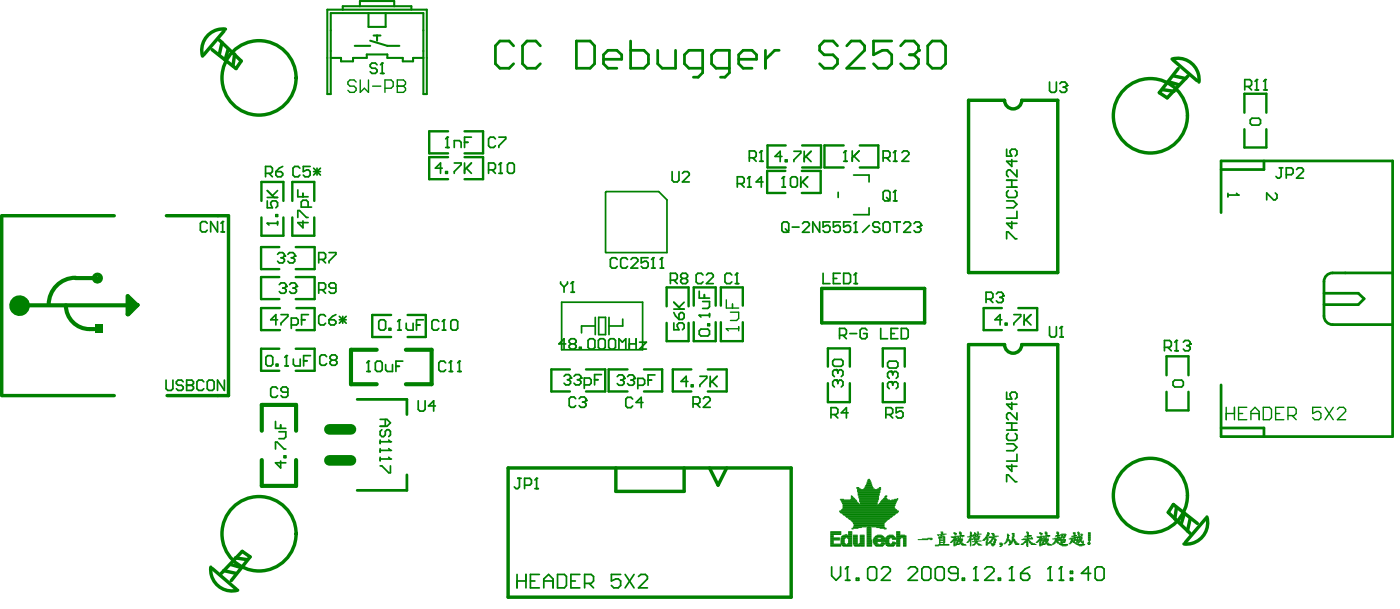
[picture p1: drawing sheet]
<svg xmlns="http://www.w3.org/2000/svg" width="103mm" height="45mm" viewBox="0 0 103 45" stroke-linecap="round" stroke-linejoin="round" font-family="sans-serif">
<path d="M5.6 20.5h1.4M6.6 24.2h.3M9.4 21.8v1.3l.2-.2v-.8M9.4 21.8l.7 .7h-8.4M9.8 22.4h.3l-.7 .7M19.3 31.7v-1.9h2.5v1.9M19.3 33.8v1.9h2.5v-1.9M27.7 25.7h-1.9v2.6h1.9M29.9 25.7h1.9v2.6h-1.9" fill="none" stroke="#008000" stroke-width=".3"/>
<g fill="none" stroke="#008000" stroke-width=".25">
<path d="M.1 15.9v13.2M.2 15.9h8.2M12.2 15.9h4.6v13.2h-4.5M16.1 2.9l1.6 1.6-.3 .5-1.8-1.3M16.3 3.1l-.2 .9M16.5 2.3l-1.5 1.8M16.8 3.6l-.2 .8M17.3 4l-.2 .8M73.9 7.4h-2.6v12.7h6.5v-12.7h-2.6M85.5 6.6l.9 .1M86 6l.7 .2M86.3 4.4l1.8 1.5"/>
<path d="M86.3 5.6l.9 .2M86.7 5l-1.4 1.8 .6 .4 1.5-1.6M.2 29.1h8.2M37.4 34.4h20.8v9.5h-20.8zM45.3 34.4v1.8h5v-1.8M52.2 34.4l.6 1.3 .7-1.3M60.5 21.2h7.5v2.6h-7.5zM73.9 25.4h-2.6v12.6h6.5v-12.6h-2.6M86.6 37.3l-.2 .9M87.1 37.8l-.2 .7M87.6 38.2l-.2 .9M88.1 38.5l-1.8-1.4-.3 .6 1.6 1.5"/>
<path d="M88.7 38.1l-1.5 1.8M15.6 41.8l1.8 1.6M16.3 42.2l1.5-1.6 .6 .4-1.4 1.7M16.5 42l.9 .2M17 41.5l.7 .3M17.3 41l.9 .2"/>
</g>
<g fill="none" stroke="#008000" stroke-width=".18">
<path d="M19.2 14.8v-1.4h1.7v1.4M19.2 16v1.3h1.7v-1.3M20.5 18.2h-1.3v1.6h1.3M21.5 14.8v-1.4h1.6v1.4M21.5 16v1.3h1.6v-1.3M21.8 18.2h1.3v1.6h-1.3M33 9.7h-1.4v1.6h1.4M33 11.6h-1.4v1.6h1.4M34.2 9.7h1.3v1.6h-1.3M34.2 11.6h1.3v1.6h-1.3M57.8 12.6h-1.4v1.6h1.4M57.8 10.7h-1.3v1.6h1.3"/>
<path d="M59 12.6h1.4v1.6h-1.4M59 10.7h1.4v1.6h-1.4M62.1 10.7h-1.4v1.6h1.4M63.3 10.7h1.3v1.6h-1.3M91.6 9.5v1.4h1.6v-1.4M91.6 8.3v-1.4h1.6v1.4M20.5 25.7h-1.3v1.6h1.3M20.5 20.4h-1.3v1.6h1.3M20.6 22.7h-1.4v1.6h1.4M21.8 25.7h1.3v1.6h-1.3M21.8 20.4h1.3v1.6h-1.3M21.8 22.7h1.3v1.6h-1.3"/>
<path d="M28.8 23.2h-1.4v1.6h1.4M30 23.2h1.3v1.6h-1.3M41.9 27.2h-1.3v1.6h1.3M43.1 27.2h1.4v1.6h-1.4M46.2 27.2h-1.4v1.6h1.4M47.4 27.2h1.3v1.6h-1.3M49.1 22.5v-1.4h1.6v1.4M49.1 23.8v1.3h1.6v-1.3M50.9 27.2h-1.4v1.6h1.4M51 22.5v-1.4h1.7v1.4M51 23.7v1.4h1.7v-1.4M52.1 27.2h1.4v1.6h-1.4"/>
<path d="M53 22.5v-1.4h1.7v1.4M53 23.7v1.4h1.7v-1.4M60.9 27v-1.4h1.6v1.4M60.9 28.2v1.4h1.6v-1.4M65 27v-1.4h1.6v1.4M65 28.2v1.4h1.6v-1.4M73.7 22.7h-1.3v1.6h1.3M74.9 22.7h1.4v1.6h-1.4M85.8 27.6v-1.4h1.6v1.4M85.8 28.8v1.4h1.6v-1.4"/>
</g>
<path d="M24.1 .7h7.3v6.2h-.2v-5.9h-6.9v5.9h-.2zM24.3 4.3h.8v.2h.9v-.2h1v-.3h1.5v.3h1.1v.2h.8v-.2h.8M25.2 .7v-.2h5.1v.2M26.1 3.4h1.1M26.5 .5v-.4h2.5v.4M27.1 1v1h1.3v-1M27.2 3l1.3 .4h.9M27.5 2.6h.5M27.7 2.6v.4" fill="none" stroke="#008000" stroke-width=".15"/>
<path d="M89.8 15.6v-3.8h12.7v20.3h-12.7v-3.8M93 11.8v.7h-3.2M26.3 29.4h3.6v1.1M29.9 34.9v1.2h-3.6M89.8 31.5h3.2v.6M97.4 21.6h2.5l.5 .4-.5 .4h-2.5M97.4 20.7v2.5M98 20.1h4.5M98 23.9h4.5" fill="none" stroke="#008000" stroke-width=".2"/>
<path d="M44.6 14.1h3.9l.6 .6v3.9h-4.5zM61.7 14.1v.4M62.8 12.9h1.1v.5M63.9 15.3v.5h-1.1M41.3 22.2h6v3.5h-6zM43.8 24h-1v.5M43.8 23.3v1.3M44.1 23.3h.5v1.3h-.5zM44.8 23.3v1.3M45.8 23.5v.5h-1" fill="none" stroke="#008000" stroke-width=".13"/>
<g fill="none" stroke="#008000" stroke-width=".07">
<path d="M61.1 39.1h.8M61.1 39.2h.8M61.1 39.3h.8M61.1 39.4h.2M61.1 39.5h.2M61.1 39.6h.7M61.1 39.7h.7M61.1 39.8h.2M61.1 39.9h.2M61.1 40h.2M61.8 37.6h4.3M61.8 36.7h.3"/>
<path d="M61.8 37.7h4.3M61.9 39.6h.3M61.9 39.7h.2M61.9 39.8h.2M61.9 39.9h.2M61.9 40h.3M61.9 36.8h1.1M61.9 37.5h4.1M61.9 37.7h4.1M61.9 39.5h.8M61.9 36.9h1.1M61.9 36.9h1.2"/>
<path d="M62 39.4h.7M62 37h1.1M62 37h1.2M62 37.4h3.9M62 37.8h3.9M62 37.1h1.2M62 37.1h1.3M62 37.2h2.5M62 37.2h3.8M62 37.3h3.8M62.1 39.4h.3M62.1 37.9h3.7"/>
<path d="M62.2 38h3.5M62.2 39.3h.1M62.3 38.1h3.3M62.3 39.6h.4M62.4 39.6h.3M62.4 40h.3M62.4 38.1h3.1M62.4 39.1h.3M62.4 39.2h.3M62.4 39.3h.3M62.4 39.4h.3M62.4 39.7h.3"/>
<path d="M62.4 39.8h.3M62.4 39.9h.3M62.4 38.2h3.1M62.5 38.2h2.9M62.6 36.7h.3M62.6 38.3h2.7M62.6 36.6h.2M62.6 36.5h.1M62.7 38.9h.1M62.7 38.9h.4M62.7 38.4h2.5M62.8 39.4h.3"/>
<path d="M62.8 39.5h.3M62.8 39.6h.3M62.8 39.7h.3M62.8 39.8h.3M62.8 39.9h.3M62.8 40h.3M62.8 38.8h.9M62.8 38.8h.6M62.8 38.5h2.3M62.8 38.6h2.3M62.8 38.7h2.3M63 35.9h.2"/>
<path d="M63.1 36h.2M63.1 36h1.7M63.1 36.1h1.7M63.1 36.2h1.7M63.1 36.3h1.6M63.1 36.4h1.6M63.2 36.6h1.5M63.2 36.5h1.5M63.2 40h.4M63.2 36.7h1.5M63.2 36.8h1.4M63.2 36.9h1.4"/>
<path d="M63.3 39.4h.3M63.3 39.5h.3M63.3 39.6h.3M63.3 39.7h.3M63.3 39.8h.3M63.3 39.9h.3M63.3 36.9h1.3M63.3 37h1.3M63.3 37.1h1.3M63.5 36h.8M63.6 35.9h.6M63.6 35.8h.6"/>
<path d="M63.7 35.7h.4M63.7 35.8h.5M63.7 35.6h.4M63.8 38.9h.3M63.8 39.1h.3M63.8 39.2h.3M63.8 39.3h.3M63.8 39.4h.3M63.8 39.5h.3M63.8 39.6h.3M63.8 39.7h.3M63.8 39.8h.3"/>
<path d="M63.8 39.9h.3M63.8 40h.3M63.8 38.8h.3M63.8 39h.3M63.8 35.5h.3M63.8 35.6h.3M63.8 38.8h.2M63.8 35.3h.2M63.8 35.4h.2M63.9 35.3h.1M64.1 38.8h1M64.2 39.7h.9"/>
<path d="M64.2 39.7h1.2M64.2 39.8h1.2M64.2 39.9h.4M64.3 39.6h.3M64.3 40h.3M64.3 39.5h.8M64.4 39.5h.6M64.4 39.4h.6M64.5 38.8h.6M64.6 39.4h.3M64.6 36h.2M64.6 37.2h1.3"/>
<path d="M64.6 37.1h1.3M64.7 37.1h1.2M64.7 35.9h.1M64.7 37h1.2M64.8 38.9h.4M64.8 37h1.1M64.8 39.6h.3M64.8 36.9h1.2M64.9 39.6h.2M64.9 39.9h.2M64.9 40h.2M64.9 36.8h1.1"/>
<path d="M64.9 36.8h.6M65 36.7h.3M65.1 38.9h.1M65.1 36.6h.1M65.1 39.9h.3M65.1 36.5h.2M65.2 39.6h.3M65.2 39.7h.2M65.2 39.9h.2M65.2 40h.3M65.2 36.5h.1M65.2 39.5h.7"/>
<path d="M65.3 39.5h.5M65.3 39.4h.5M65.4 39.4h.3M65.6 39.6h.3M65.6 40h.3M65.6 36.8h.4M65.7 39.6h.2M65.7 39.7h.2M65.7 39.9h.1M65.7 39.9h.2M65.8 36.7h.3M66 39.1h.2"/>
<path d="M66 39.2h.2M66 39.3h.2M66 39.4h.2M66 39.4h.7M66 39.5h.7M66 39.6h.3M66 39.7h.2M66 39.8h.2M66 39.9h.2M66 40h.2M66 36.7h.1M66.3 39.4h.3"/>
<path d="M66.4 39.6h.3M66.5 39.6h.2M66.5 39.7h.2M66.5 39.8h.2M66.5 39.9h.2M66.5 40h.2M67.6 39.7h.7M67.9 39.6h.7M68.3 39.6h.3M68.5 39.7h.1M69 39.3h.5M69 39.4h.1"/>
<path d="M69.1 39.5h.4M69.1 39.6h.1M69.1 39.5h.2M69.1 39.6h.3M69.1 39.9h.1M69.1 39.7h.1M69.1 39.8h.3M69.1 39.8h.1M69.1 39.9h.3M69.1 40h.1M69.2 39.4h.1M69.2 39.1h.2"/>
<path d="M69.2 39.3h.4M69.3 39.2h.1M69.4 39.4h.1M69.4 39.6h.1M69.4 39.9h.1M69.4 39.7h.1M69.4 39.5h.1M69.4 39.8h.1M69.4 40h.1M69.9 39.9h.1M70 39.5h.4M70 39.9h.1"/>
<path d="M70 39.5h.2M70 39.8h.2M70.1 39.8h.3M70.1 39.7h.3M70.2 39.2h.1M70.2 39.6h.1M70.2 39.6h.2M70.2 39.2h.2M70.2 39.9h.1M70.2 40h.1M70.2 39.3h.2M70.2 39.4h.2"/>
<path d="M70.2 39.5h.1M70.2 39.8h.1M70.3 39.3h.1M70.3 39.6h.1M70.3 39.8h.2M70.4 39.9h.1M70.4 40h.1M70.4 39.5h.1M70.4 39.4h.5M70.4 39.8h.2M70.5 39.6h.3M70.5 39.6h.1"/>
<path d="M70.5 39.7h.3M70.5 39.5h.1M70.6 39.2h.1M70.6 39.9h.2M70.6 39.6h.1M70.6 39.1h.1M70.6 39.8h.2M70.6 40h.2M70.6 39.3h.1M70.6 39.5h.1M70.6 39.4h.1M70.6 39.9h.1"/>
<path d="M70.7 39.8h.1M70.7 39.4h.2M70.8 39.5h.1M71.1 39.9h.1M71.2 39.5h.3M71.2 39.9h.1M71.2 39.8h.1M71.3 39.7h.1M71.3 39.8h.1M71.3 39.6h.3M71.3 39.6h.1M71.3 39.4h.3"/>
<path d="M71.4 39.2h.1M71.4 39.3h.1M71.4 39.9h.1M71.4 39.4h.1M71.4 39.1h.1M71.4 39.5h.1M71.4 39.8h.1M71.4 40h.1M71.5 39.7h.1M71.5 39.9h.4M71.6 39.3h.4M71.6 39.5h.3"/>
<path d="M71.6 39.4h.1M71.6 39.6h.1M71.6 39.6h.4M71.6 39.5h.1M71.7 39.2h.1M71.7 39.7h.3M71.7 39.3h.1M71.7 39.8h.1M71.7 39.4h.1M71.7 39.4h.4M71.7 39.9h.2M71.7 40h.2"/>
<path d="M71.8 39.8h.1M71.8 39.8h.4M71.8 39.3h.4M71.9 39.4h.1M71.9 39.1h.1M71.9 39.2h.1M71.9 39.5h.2M71.9 39.6h.1M71.9 39.5h.1M72.3 39.8h.2M72.4 39.7h.1M72.4 39.6h.2"/>
<path d="M72.5 39.6h.2M72.5 39.5h.2M72.6 39.5h.1M72.6 39.9h.1M72.6 39.4h.1M72.6 40h.1M72.6 39.3h.2M72.6 39.6h.1M72.6 39.4h.2M72.6 39.7h.1M72.6 39.8h.1M72.7 39.2h.1"/>
<path d="M72.7 39.3h.1M72.7 40h.2M72.8 39.5h.5M72.8 39.5h.2M72.8 39.9h.1M72.8 39.9h.2M72.9 39.8h.1M72.9 40h.1M73 39.6h.3M73 39.7h.1M73 39.2h.1M73 39.3h.2"/>
<path d="M73 39.6h.2M73 39.5h.2M73.1 39.4h.1M73.1 39.9h.2M73.1 39.4h.4M73.1 40h.1M73.2 39.7h.1M73.2 39.8h.1M73.6 40h.1M73.9 40h.1M74 39.9h.1M74 39.8h.1"/>
<path d="M74.1 39.6h.1M74.1 39.7h.2M74.1 39.8h.2M74.1 39.3h.1M74.1 39.5h.1M74.1 39.4h.2M74.1 39.4h.1M74.2 39.8h.2M74.3 39.9h.1M74.3 39.9h.2M74.3 40h.2M74.4 39.9h.1"/>
<path d="M74.4 39.8h.1M74.5 39.5h.1M74.5 39.6h.1M74.5 39.7h.2M74.5 39.2h.1M74.5 39.3h.1M74.5 39.8h.2M74.5 39.4h.1M74.6 39.8h.1M74.6 39.9h.2M74.7 40h.2M75.2 39.7h.3"/>
<path d="M75.3 39.6h.7M75.3 40h.1M75.3 39.9h.2M75.4 39.5h.3M75.4 39.9h.2M75.4 39.4h.5M75.4 39.8h.2M75.5 39.8h.2M75.5 39.2h.2M75.5 39.7h.2M75.5 39.1h.1M75.5 39.9h.1"/>
<path d="M75.5 40h.1M75.6 39.3h.1M75.6 39.4h.3M75.6 39.6h.4M75.6 39.2h.1M75.6 39.5h.1M75.7 39.8h.1M75.7 39.9h.1M75.7 39.9h.2M75.8 40h.2M75.9 39.5h.1M76.2 39.9h.1"/>
<path d="M76.3 39.5h.4M76.3 39.9h.1M76.3 39.5h.2M76.3 39.8h.2M76.4 39.8h.3M76.4 39.7h.3M76.5 39.2h.1M76.5 39.6h.1M76.5 39.6h.2M76.5 39.2h.2M76.5 39.9h.1M76.5 40h.1"/>
<path d="M76.5 39.3h.2M76.5 39.4h.2M76.5 39.5h.1M76.5 39.8h.1M76.6 39.3h.1M76.6 39.6h.1M76.6 39.8h.2M76.7 39.9h.1M76.7 40h.1M76.7 39.5h.1M76.7 39.4h.5M76.7 39.8h.2"/>
<path d="M76.8 39.6h.3M76.8 39.6h.1M76.8 39.7h.3M76.8 39.5h.1M76.9 39.2h.1M76.9 39.9h.2M76.9 39.6h.1M76.9 39.1h.1M76.9 39.8h.2M76.9 40h.2M76.9 39.3h.1M76.9 39.5h.1"/>
<path d="M76.9 39.4h.1M76.9 39.9h.1M77 39.8h.1M77 39.4h.2M77.1 39.5h.1M77.5 39.6h.3M77.5 40h.2M77.6 39.9h.1M77.6 39.9h.3M77.6 39.6h.5M77.6 39.8h.2M77.7 39.7h.1"/>
<path d="M77.7 39.4h.3M77.7 39.8h.1M77.8 39.2h.1M77.8 39.1h.1M77.8 39.9h.1M77.8 39.3h.1M77.8 39.5h.1M77.8 39.6h.1M77.8 39.7h.6M77.8 39.5h.2M77.8 39.8h.4M77.8 39.8h.1"/>
<path d="M77.8 40h.2M78 39.6h.1M78 39.3h.3M78.1 39.5h.1M78.1 39.9h.1M78.1 39.8h.1M78.1 39.9h.3M78.1 40h.1M78.1 39.4h.1M78.1 39.3h.3M78.2 39.9h.2M78.2 39.6h.1"/>
<path d="M78.2 39.5h.2M78.3 39.5h.1M78.3 39.4h.1M78.3 39.8h.1M78.3 39.3h.2M78.7 39.6h.3M78.7 40h.1M78.8 39.9h.3M78.8 39.6h.4M78.8 39.9h.1M78.8 39.7h.1M78.8 39.8h.2"/>
<path d="M78.9 39.5h.2M78.9 39.4h.3M79 39.2h.1M79 39.9h.1M79 39.3h.1M79 39.6h.1M79 39.4h.2M79 39.7h.2M79 39.5h.5M79 39.8h.4M79 39.8h.1M79.1 40h.1"/>
<path d="M79.2 39.5h.3M79.2 39.9h.1M79.2 39.8h.2M79.3 39.2h.1M79.3 39.6h.1M79.3 39.7h.1M79.3 39.3h.1M79.3 39.1h.1M79.3 39.9h.1M79.4 39.9h.1M79.4 39.4h.1M79.4 39.7h.2"/>
<path d="M79.4 39.4h.2M79.4 39.6h.2M79.4 39.6h.1M79.4 39.8h.2M79.5 39.8h.1M79.5 39.3h.2M79.5 39.9h.1M79.5 39.6h.1M79.5 39.3h.1M79.5 39.5h.1M79.6 39.4h.1M79.6 39.9h.1"/>
<path d="M79.6 40h.1M79.7 39.9h.1M79.7 39.8h.1M80 40h.2M80.1 39.2h.1M80.1 39.3h.1M80.1 39.5h.1M80.1 39.6h.1M80.1 39.4h.1M80.1 39.7h.1M80.1 39.8h.1M80.1 39.9h.1"/>
<path d="M61.1 40h1.1M61.1 40.1h.8M61.1 40.2h.8M61.9 40.1h.8M62 40.1h.7M62 40.2h.7M62.3 40h.4M62.8 40h.8M62.8 40.1h.8M62.9 40.2h.4M63.3 40.2h.3M63.8 40.1h.3"/>
<path d="M63.8 40.2h.3M64.3 40h.4M64.3 40.1h.8M64.4 40.1h.6M64.4 40.2h.6M64.8 40h.3M65.2 40h.7M65.2 40.1h.7M65.2 40.1h.6M65.3 40.2h.5M66 40.1h.2M66 40.2h.2"/>
<path d="M66.5 40.1h.2M66.5 40.2h.2M68.8 40.2h.3M68.8 40.1h1M69.1 40.1h.7M70.2 40.2h.1M70.2 40.1h.1M70.2 40.1h.2M70.3 40h.2M70.3 40.1h.3M70.5 40h.2M70.7 40h.2"/>
<path d="M70.7 40.1h.3M70.8 40.1h.3M71.4 40.2h.1M71.4 40.1h.1M71.5 40.1h.2M71.6 40.1h.1M71.7 40h.1M71.9 40h.1M71.9 40.1h.2M72 40.1h.2M72.6 40h.2M72.6 40.1h.1"/>
<path d="M72.9 40h.3M73 40.1h.2M73 40.2h.1M73.6 40h.2M73.6 40.1h.2M73.6 40.2h.1M73.7 40.1h.1M74.2 40.1h.2M74.2 40.1h.1M74.3 40h.1M74.7 40h.3M74.7 40.1h.3"/>
<path d="M75.1 40.1h.2M75.2 40h.1M75.5 40.2h.1M75.5 40.1h.1M75.6 40.2h.1M75.8 40h.3M75.9 40.1h.3M76.5 40.2h.1M76.5 40.1h.1M76.5 40.1h.2M76.6 40h.2M76.6 40.1h.3"/>
<path d="M76.8 40h.2M77 40h.2M77 40.1h.3M77.1 40.1h.3M77.5 40h.1M77.5 40.1h.1M77.9 40h.3M78 40.1h.6M78.1 40.1h.5M78.2 40.2h.3M79.1 40h.3M79.2 40.1h.6"/>
<path d="M79.3 40.1h.5M79.4 40.2h.2M79.7 40h.1M80.1 40.1h.1"/>
</g>
<path d="M24.2 33.9h1.6M24.2 31.6h1.6" fill="none" stroke="#008000" stroke-width=".78"/>
<g fill="#008000">
<path d="M7.1 20.4h.2v.2h-.2z" fill-rule="evenodd"/>
<path d="M1 22.2h.9v.7h-.9z" fill-rule="evenodd"/>
<path d="M7 23.9h.5v.6h-.5z" fill-rule="evenodd"/>
</g>
<g fill="none" stroke="#008000" stroke-width=".13">
<path d="M15.2 16.4l-.1-.1h-.2l-.2 .1v.5l.2 .2h.2l.1-.2M16 16.3v.8l-.5-.8v.8M16.3 17.1h.2M16.4 16.3h.1M16.4 16.3v.8M16.4 16.3l-.1 .1M19.5 12.8h.4l.1-.2v-.2l-.1-.2h-.4v.8M19.7 16.4h.1M19.7 14.8v.5h.3l-.1-.4 .1-.1h.3l.1 .1v.3l-.1 .1M19.7 16.4h.7M19.7 16.4l.1 .2M19.7 14.5h.7"/>
<path d="M19.7 14l.5 .5M19.8 12.8l.2 .2M20.3 12.6h.4l.1 .3-.1 .1h-.3l-.1-.1zM20.3 15.8h.1v.1h-.1zM20.4 16.3v.3M20.4 14l-.4 .4M20.4 18.7l.1-.1h.3l.1 .2M20.7 19h.1M20.8 19l.1 .1-.1 .2h-.3l-.1-.1M20.8 12.2l-.5 .4M20.9 18.8h.1M20.9 18.8l-.1 .2"/>
<path d="M21.2 18.7l.1-.1h.3l.1 .2M21.4 19h.2M21.6 19l.1 .1-.1 .2h-.3l-.1-.1M21.7 18.8h.1M21.7 18.8l-.1 .2M21.9 14v.5h.8M21.9 16v-.5h.1l.5 .5h.2M22.1 12.4l-.2-.2h-.2l-.1 .2v.5l.1 .1h.2l.2-.1M22.3 16.3v.5l-.4-.4h.8M22.3 14.2v.3M22.7 15.2v-.3l-.2-.2h-.2l-.1 .2v.3h.7M22.8 12.2h-.5v.4l.3-.1 .2 .1v.3l-.1 .1h-.3l-.1-.1"/>
<path d="M23.1 12.6h.5M23.1 12.4l.5 .5M23.3 12.4v.5M23.5 19.1h.3l.2-.1v-.3l-.2-.1h-.3v.7M23.6 12.4l-.5 .5M23.7 19.1l.3 .2M24.2 18.6h.5v.1l-.5 .5v.1M27.7 4.8l-.1-.2h-.2l-.2 .2 .2 .2h.2l.1 .1-.1 .3h-.2l-.2-.1M28 5.4h.2M28.1 4.6h.1M28.1 4.6v.8M28.1 4.6l-.1 .2"/>
<path d="M32.5 12.4h-.5l.4-.4v.8M32.8 12.6h.1v.2h-.1zM32.8 10.9h.2M32.9 10.1h.1M32.9 10.1v.8M32.9 10.1l-.1 .1M33.4 10.9v-.6h.4l.1 .2v.4M33.4 12h.5v.1l-.5 .5v.2M34.2 12v.8M34.2 10.5h.2M34.3 12.4l.4 .4M34.7 10.1h-.5v.8"/>
<path d="M34.7 12l-.5 .5M35.9 12.5h.4l.2-.1v-.3l-.2-.1h-.4v.8M36.2 12.5l.3 .3M36.5 10.2l-.2-.1h-.2l-.2 .1v.5l.2 .2h.2l.2-.2M36.7 10.1h.5v.1l-.5 .5v.2M36.7 12.8h.3M36.8 12h.1M36.8 12v.8M36.8 12l-.1 .1M37.5 12h.2l.1 .1v.5l-.1 .2h-.2l-.2-.2v-.5zM45.4 19.1l-.1-.1h-.3l-.1 .1v.5l.1 .1h.3l.1-.1M46.2 19.1l-.2-.1h-.2l-.1 .1v.5l.1 .1h.2l.2-.1"/>
<path d="M46.4 19.1l.2-.1h.2l.1 .1v.1l-.5 .5h.5M47.7 19h-.5v.3l.2-.1 .3 .1v.3l-.1 .1h-.3l-.1-.1M47.9 19.7h.3M48.1 19h.1M48.1 19v.7M48.1 19l-.2 .1M48.6 19.7h.2M48.7 19h.1M48.7 19v.7M48.7 19l-.1 .1M49.5 12.6v.7l.1 .1h.2l.2-.1v-.7M50.2 12.8l.1-.2h.3l.1 .2v.1l-.5 .5h.5"/>
<path d="M54.3 13.5h.3l.2-.1v-.3l-.2-.1h-.3v.8M54.5 13.5l.3 .3M55 13.8h.3M55.1 13h.1M55.1 11.6h.4l.1-.1v-.3l-.1-.1h-.4v.8M55.1 13v.8M55.1 13l-.1 .1M55.4 11.6l.2 .3M55.9 11.9h.2M56 11.1h.1M56 11.1v.8M56 11.1l-.1 .1"/>
<path d="M56.1 13.4h-.5l.4-.4v.8M57.5 13.8h.3M57.5 11.5h-.5l.4-.4v.8M57.7 13h.1M57.7 13l-.2 .1M57.7 16.3h.2l.1 .2v.5l-.1 .1h-.2l-.2-.1v-.5zM57.7 13v.8M57.8 11.8h.1v.1h-.1zM57.8 16.8l.2 .3M58.3 13h.2l.2 .1v.5l-.2 .2h-.2l-.1-.2v-.5zM58.3 16.7h.5M58.4 11.1h.5v.2l-.5 .5v.1"/>
<path d="M58.9 13v.8M59 13.4l.4 .4M59 16.5l.2-.2h.2l.2 .2v.1l-.6 .5h.6M59.2 11.1v.8M59.3 11.5l.4 .4M59.4 13l-.5 .5M59.7 11.1l-.5 .5M60.3 16.3v.8l-.5-.8v.8M61.1 16.3h-.5v.4l.3-.1 .2 .1v.3l-.2 .1h-.2l-.1-.1M61.8 16.3h-.5v.4l.3-.1 .2 .1v.3l-.1 .1h-.3l-.1-.1M62.1 11.9h.2M62.2 11.1h.1"/>
<path d="M62.2 11.1v.8M62.2 11.1l-.1 .1M62.6 16.3h-.5v.4l.2-.1 .3 .1v.3l-.1 .1h-.3l-.1-.1M62.7 11.1v.8M62.8 11.5l.4 .4M62.8 17.1h.3M63 16.3h.1M63 16.3v.8M63 16.3l-.2 .2M63.2 11.1l-.5 .5M64 16.6l-.5 .5M64.7 16.5l-.1-.2h-.3l-.1 .2 .1 .2h.3l.1 .1-.1 .3h-.3l-.1-.1"/>
<path d="M65 11.6h.4l.1-.1v-.3l-.1-.1h-.4v.8M65.1 14h.3l.1 .1v.6l-.1 .1h-.3l-.1-.1v-.6zM65.1 16.3h.3l.1 .2v.5l-.1 .1h-.3l-.1-.1v-.5zM65.2 11.6l.3 .3M65.2 14.5l.3 .3M65.7 14.8h.3M65.7 11.9h.3M65.7 16.3h.5M65.9 11.1h.1M65.9 14h.1M65.9 11.1v.8M65.9 14v.8"/>
<path d="M65.9 11.1l-.2 .1M65.9 14l-.2 .1M66 16.3v.8M66.4 11.2l.1-.1h.2l.2 .1v.2l-.5 .5h.5M66.5 16.5l.1-.2h.3l.1 .2v.1l-.5 .5h.5M67.3 16.5l.1-.2h.2l.2 .3M67.5 16.7h.1M67.6 16.7l.2 .1-.2 .3h-.2l-.1-.1M67.8 16.6h.1M67.8 16.6l-.2 .1M74.1 14.8h.5l.2 .2-.2 .3h-.5M74.1 11v.5h.3l-.1-.3 .1-.2h.3l.1 .1v.3l-.1 .1"/>
<path d="M74.1 17.6v-.5h.1l.5 .5h.1M74.1 13.8h.7M74.1 13.3h.7M74.2 14l-.1 .1v.3l.1 .1h.5l.1-.1v-.3l-.1-.1M74.4 16.3v.5l-.3-.4h.7M74.4 11.7v.5l-.3-.3h.7M74.4 13.3v.5M74.8 12.5v.5l-.5-.5-.2 .1v.3l.1 .1M74.8 15.5v.5h-.7M77.2 6v.7l.1 .1h.3l.1-.1v-.7M78 6.2l.1-.2h.3l.1 .3M78.2 6.4h.2"/>
<path d="M78.4 6.4l.1 .1-.1 .3h-.3l-.1-.1M78.5 6.3h.1M78.5 6.3l-.1 .1M90.4 14.2v.3M90.4 14.3h.7M91 14.2l.1 .1M91.1 14.3h.1M91.6 6.4h.4l.1-.2v-.2l-.1-.1h-.4v.7M91.8 6.4l.3 .2M92.1 8.7h.5l.1 .1v.3l-.1 .1h-.5l-.1-.1v-.3zM92.3 6.6h.3M92.5 5.9h.1"/>
<path d="M92.5 5.9l-.2 .1M92.5 5.9v.7M93 6.6h.2M93.1 5.9h.1M93.1 5.9v.7M93.1 5.9l-.1 .1M93.8 14.2l.2 .1v.3l-.2 .1h-.1l-.5-.5v.5M94.1 12.3h.3M94.3 12.3v.7l-.2 .1-.2-.1M94.6 12.9h.4l.1-.2v-.2l-.1-.2h-.4v.8M95.4 12.5l.1-.2h.3l.1 .2v.1l-.5 .5h.5M12.2 28v.6l.1 .1h.3l.1-.1v-.6"/>
<path d="M13.5 28.1l-.1-.1h-.3l-.1 .2 .1 .1h.3l.1 .3-.1 .1h-.3l-.1-.1M13.7 28.3h.1M13.7 28h.4l.1 .1-.1 .2 .1 .3-.1 .1h-.4zM13.7 28.3h.4M15 28.1l-.1-.1h-.3l-.1 .1v.5l.1 .1h.3l.1-.1M15.4 28h.2l.2 .1v.5l-.2 .1h-.2l-.2-.1v-.5zM16.5 28v.7l-.5-.7v.7M19.7 26.2h.2l.2 .1v.5l-.2 .1h-.2l-.1-.1v-.5zM20.3 31v.5h.7M20.3 33v-.5h.1l.5 .5h.1M20.3 26.8h.1v.1h-.1zM20.4 23.5h-.5l.4-.4v.8"/>
<path d="M20.4 28.6l-.1-.1h-.3l-.1 .1v.5l.1 .1h.3l.1-.1M20.5 31.8h.5v.3l-.1 .2h-.4M20.5 20.9l.2-.1h.2l.2 .3M20.7 33.9v.5l-.4-.4h.7M20.7 31.3v.2M20.7 23.1h.5v.2l-.5 .5v.1M20.8 21.2h.1M20.9 33.5h.1v.2h-.1zM20.9 21.2l.2 .1-.2 .3h-.2l-.2-.2M21 26.9h.2M21.1 21.1h.1M21.1 21.1l-.2 .1"/>
<path d="M21.1 26.2h.1M21.1 26.2v.7M21.1 26.2l-.1 .1M21.2 28.8h-.4l-.1-.1 .1-.2h.3l.1 .1v.5l-.1 .1h-.3l-.1-.1M21.3 20.9l.1-.1h.3l.1 .3M21.4 23.9h.4l.1-.1v-.3l-.1-.1h-.4v.8M21.6 21.2h.1M21.6 26.4v.4l.1 .1h.4v-.5M21.7 21.2l.1 .1-.1 .3h-.3l-.1-.2M21.8 21.1h.1M21.8 21.1l-.1 .1M22.2 23.5h.2"/>
<path d="M22.3 26.5h.3M22.7 23.1h-.5v.8M22.8 26.2h-.5v.7M23.5 21.3h.3l.2-.1v-.3l-.2-.1h-.3v.8M23.7 21.3l.3 .3M24 23.3l-.2-.2h-.2l-.1 .2v.5l.1 .1h.2l.2-.1M24 26.2l-.1-.1h-.2l-.2 .1v.5l.2 .2h.2l.1-.2M24.2 23.5h.4l.1 .3-.1 .1h-.3l-.1-.1zM24.4 26.5l-.1-.1 .1-.3h.3l.1 .1-.1 .3M24.4 26.5l-.1 .1 .1 .3h.3l.1-.2-.1-.2M24.4 26.5h.3M24.7 23.1l-.5 .4"/>
<path d="M24.7 21.2h-.4l-.1-.1 .1-.3h.3l.1 .1v.5l-.1 .2h-.3l-.1-.2M25 23.5h.5M25 23.3l.5 .5M25.2 23.3v.5M25.5 23.3l-.5 .5M27 27.3h.2M27.1 26.6h.1M27.1 26.6v.7M27.1 26.6l-.1 .1M27.7 26.6h.3l.1 .1v.5l-.1 .1h-.3l-.1-.1v-.5zM28 30.9h.5l.2 .2-.2 .3h-.5M28 34.3h.1l.5 .5h.1v-.5"/>
<path d="M28 32.4v.2M28 33v.3M28 33.6v.3M28 32.5h.7M28 33.1h.7M28 33.8h.7M28 23.5h.2l.2 .2v.5l-.2 .1h-.2l-.1-.1v-.5zM28.1 31.6l-.1 .1v.3l.1 .1 .2-.1v-.3l.2-.1 .2 .1v.3l-.1 .1M28.3 30.9v.5M28.4 26.8v.4l.1 .1h.4v-.5M28.6 32.4l.1 .1M28.6 33l.1 .1"/>
<path d="M28.6 33.6l.1 .2M28.6 24.2h.2v.1h-.2zM28.7 32.5h.1M28.7 33.1h.1M28.7 33.8h.1M29.1 26.9h.3M29.3 24.3h.2M29.4 23.5h.1M29.4 23.5v.8M29.4 23.5l-.1 .2M29.6 26.6h-.5v.7M29.9 23.8v.4l.1 .1h.4v-.5"/>
<path d="M30.6 23.9h.3M30.8 29.5v.6l.1 .1h.3l.1-.1v-.6M31.2 23.5h-.6v.8M32 29.9h-.5l.4-.4v.7M32.3 23.7l-.1-.2h-.3l-.1 .2v.5l.1 .1h.3l.1-.1M32.5 24.3h.3M32.7 23.5h.1M32.7 23.5v.8M32.7 23.5l-.2 .2M32.8 26.7l-.1-.1h-.3l-.1 .1v.5l.1 .1h.3l.1-.1M33 27.3h.3M33.2 26.6h.1"/>
<path d="M33.2 26.6v.7M33.2 26.6l-.2 .1M33.3 23.5h.3l.1 .2v.5l-.1 .1h-.3l-.1-.1v-.5zM33.7 27.3h.2M33.8 26.6h.1M33.8 26.6v.7M33.8 26.6l-.1 .1M38.1 35.2h.2M38.2 35.2v.6l-.1 .1-.3-.1M38.6 35.7h.4l.1-.1v-.3l-.1-.1h-.4v.7M39.4 35.9h.2M39.5 35.2h.1"/>
<path d="M39.5 35.2l-.1 .1M39.5 35.2v.7M41.2 20.7v.2l.3 .2M41.5 21.1v.4M41.5 27.7l.1-.1h.3l.1 .2M41.6 25.3h-.5l.4-.4v.8M41.8 20.7v.2l-.3 .2M41.8 27.9h.1M41.9 27.9l.1 .2-.1 .2h-.3l-.1-.1M42 27.8h.1M42 27.8l-.1 .1M42 21.5h.3"/>
<path d="M42 25.3l-.1-.1 .1-.3h.3l.1 .1-.1 .3M42 25.3l-.1 .1 .1 .3h.3l.1-.1-.1-.3M42 25.3h.3M42.1 20.7h.1M42.1 20.7v.8M42.1 20.7l-.1 .2M42.2 27.7l.2-.1h.2l.1 .2M42.4 29.3l-.2-.1h-.2l-.1 .1v.5l.1 .2h.2l.2-.2M42.5 27.9h.1M42.6 29.3l.1-.1h.3l.1 .3M42.6 27.9l.1 .2-.1 .2h-.2l-.2-.1M42.6 25.6h.2v.1h-.2z"/>
<path d="M42.7 27.8h.1M42.7 27.8l-.1 .1M42.9 29.6h.1M43 29.6l.1 .1-.1 .3h-.3l-.1-.2M43 28.3h.4l.1-.1v-.3l-.1-.1h-.4v.8M43.1 29.5h.1M43.1 29.5l-.1 .1M43.4 24.9h.2l.2 .1v.6l-.2 .1h-.2l-.1-.1v-.6zM43.7 27.9h.3M44.2 24.9h.2l.1 .1v.6l-.1 .1h-.2l-.2-.1v-.6zM44.3 27.6h-.6v.7M44.9 24.9h.3l.1 .1v.6l-.1 .1h-.3l-.1-.1v-.6z"/>
<path d="M45.4 27.7l.1-.1h.3l.1 .2M45.5 25.7v-.8l.3 .3 .2-.3v.8M45.7 28h.1M45.8 28l.1 .1-.1 .2h-.3l-.1-.1M45.9 27.8h.1M45.9 27.8l-.1 .2M46.2 27.7l.1-.1h.3l.1 .2M46.3 25.3h.5M46.3 24.9v.8M46.4 28h.2M46.6 29.4l-.2-.2h-.2l-.2 .2v.5l.2 .1h.2l.2-.1M46.6 28l.1 .1-.1 .2h-.3l-.1-.1"/>
<path d="M46.7 27.8h.1M46.7 27.8l-.1 .2M46.8 24.9v.8M46.9 28.3h.4l.1-.1v-.2l-.1-.2h-.4v.8M47.1 25.2h.5l-.5 .5h.5M47.3 29.6h-.5l.4-.4v.8M47.7 28h.2M48.2 27.6h-.5v.7M49.3 20.6h.4l.1-.1v-.3l-.1-.1h-.4v.8M49.6 23.8v.5h.4l-.2-.3 .2-.2h.2l.1 .1v.2l-.1 .2M49.6 23l.4 .5M49.6 22.7h.7"/>
<path d="M49.6 22.2l.5 .5M49.6 20.6l.2 .3M50.1 23l.2 .1v.3l-.1 .1h-.2v-.4zM50.2 20.5l-.1-.1 .1-.3h.3l.1 .1-.1 .3M50.2 20.5l-.1 .1 .1 .3h.3l.1-.2-.1-.2M50.2 20.5h.3M50.3 22.2l-.3 .4M50.6 28.1h-.5l.4-.4v.7M50.9 28.3h.1v.1h-.1zM51 29.7h.4l.1-.1v-.3l-.1-.1h-.4v.8M51.2 29.7l.3 .3M51.4 23.2h.1"/>
<path d="M51.4 21.4v.5h.8M51.4 23.2h.8M51.4 23.2l.2 .1M51.5 27.7h.5v.1l-.5 .5v.1M51.6 24.2h.5l.1 .1v.3l-.1 .1h-.5l-.2-.1v-.3zM51.7 22.2h.5v.4l-.1 .1h-.4M51.7 20.2l-.1-.1h-.3l-.1 .1v.5l.1 .2h.3l.1-.2M51.8 29.3l.1-.1h.2l.2 .1v.2l-.5 .5h.5M51.8 21.7v.2M52 20.2l.1-.1h.3l.1 .1v.2l-.5 .5h.5M52.1 23.8h.1v.2h-.1zM52.2 23.1v.2"/>
<path d="M52.3 27.7v.7M52.4 28.1l.4 .3M52.8 27.7l-.5 .5M53.8 20.2l-.1-.1h-.2l-.2 .1v.5l.2 .2h.2l.1-.2M54.1 20.9h.3M54.2 20.1h.1M54.2 20.1v.8M54.2 20.1l-.1 .1M60.6 20.1v.8h.5M61.1 30.5h.4l.1-.1v-.3l-.1-.1h-.4v.8M61.3 20.5h.3M61.4 26.4h.5l.1 .2v.2l-.1 .1h-.5l-.1-.1v-.2z"/>
<path d="M61.4 30.5l.2 .3M61.5 28h.1M61.5 27.2h.1M61.5 28l-.2 .1v.2l.1 .2M61.5 27.2l-.2 .1v.3l.1 .1M61.5 28l.1 .1M61.5 27.2l.1 .1M61.6 28.1l.2-.1 .2 .1v.2l-.1 .2M61.6 27.3v.2M61.6 28.1v.1M61.6 27.3l.2-.1 .2 .1v.3l-.1 .1M61.8 24.7h.4l.1-.2v-.2l-.1-.1h-.4v.7"/>
<path d="M61.8 20.1h-.5v.8h.5M62 24.7l.3 .2M62.1 20.1h.4l.1 .1v.5l-.1 .2h-.4zM62.4 30.4h-.5l.4-.4v.8M62.5 24.5h.5M62.8 20.9h.3M63 20.1h.1M63 20.1v.8M63 20.1l-.2 .1M63.8 24.3l-.1-.1h-.3l-.1 .1v.5l.1 .1h.3l.1-.1v-.3h-.3M64.8 24.2v.7h.5M65.2 30.5h.4l.1-.1v-.3l-.1-.1h-.4v.8"/>
<path d="M65.4 26.6h.5l.2 .1v.2l-.2 .2h-.5l-.1-.2v-.2zM65.4 30.5l.3 .3M65.6 28.1h.1M65.6 27.3h.1M65.6 28.1l-.3 .1v.3l.1 .1M65.6 27.3l-.3 .2v.2l.1 .1M65.6 28.1l.1 .1M65.6 27.3l.1 .2M65.6 24.5h.2M65.7 28.2l.1-.1 .3 .1v.3l-.2 .1M65.7 27.5v.1M65.7 28.2v.1"/>
<path d="M65.7 27.5l.1-.2 .3 .2v.2l-.2 .1M66.1 24.2h-.5v.7h.5M66.3 24.2h.4l.1 .1v.5l-.1 .1h-.4zM66.4 30h-.5v.4l.3-.2 .2 .2v.2l-.1 .2h-.2l-.2-.2M72.6 22h.3l.2-.1v-.3l-.2-.1h-.3v.8M72.8 22l.3 .3M73.3 21.6l.1-.1h.3l.1 .3M73.6 21.9h.1M73.7 21.9l.1 .1-.1 .3h-.3l-.1-.2M73.7 23.5h-.5l.4-.4v.8M73.8 21.8h.1M73.8 21.8l-.1 .1"/>
<path d="M74 23.8h.1v.1h-.1zM74.1 28.8v.6h.3l-.1-.3 .1-.3h.3l.1 .2v.2l-.1 .2M74.1 35.4v-.5h.1l.5 .5h.1M74.1 32.7h.5l.2 .2-.2 .3h-.5M74.1 31.6h.7M74.1 31.1h.7M74.2 31.9l-.1 .1v.3l.1 .1h.5l.1-.1v-.3l-.1-.1M74.4 34.2v.5l-.3-.4h.7M74.4 29.6v.5l-.3-.4h.7M74.4 31.1v.5M74.6 23.1h.5v.2l-.5 .5v.1M74.8 30.4v.5l-.5-.5-.2 .1v.3l.1 .1"/>
<path d="M74.8 33.4v.5h-.7M75.4 23.1v.8M75.5 23.5l.4 .4M75.9 23.1l-.5 .6M77.2 24v.7l.1 .1h.3l.1-.1v-.7M78 24.8h.2M78.1 24h.1M78.1 24v.8M78.1 24l-.1 .2M85.7 25.6h.4l.1-.2v-.2l-.1-.2h-.4v.8M85.9 25.6l.3 .2M86.4 28h.5l.2 .1v.2l-.2 .2h-.5l-.1-.2v-.2z"/>
<path d="M86.4 25.8h.3M86.6 25h.1M86.6 25v.8M86.6 25l-.2 .2M87.1 25.2l.1-.2h.2l.2 .3M87.3 25.4h.1M87.4 25.4l.2 .2-.2 .2h-.2l-.1-.1M87.6 25.3h.1M87.6 25.3l-.2 .1M38 42.3v.9M38 42.7h.7M38.7 42.3v.9"/>
<path d="M39 42.7h.4M39.7 42.3h-.7v.9h.7M40 43.2v-.6l.4-.3 .3 .3v.6M40 42.7h.7M41 42.3h.5l.2 .1v.7l-.2 .1h-.5zM42 42.7h.3M42.7 42.3h-.7v.9h.7M43 42.9h.5l.2-.2v-.3l-.2-.1h-.5v.9M43.3 42.9l.4 .3M45.7 42.3h-.7v.4l.3-.1h.2l.2 .1v.4l-.2 .1h-.3l-.2-.1M46 42.3l.7 .9M46.7 42.3l-.7 .9"/>
<path d="M47 42.4l.2-.1h.3l.1 .1v.2l-.6 .6h.6M61.2 41.7v.7l.3 .3 .3-.3v-.7M62.2 42.7h.3M62.4 41.7h.1M62.4 41.7l-.2 .2M62.4 41.7v1M63 42.5h.2v.2h-.2zM63.8 41.9l.2-.2h.3l.2 .2v.6l-.2 .2h-.3l-.2-.2zM64.9 41.9l.1-.2h.3l.2 .2v.1l-.6 .7h.6M66.8 41.9l.2-.2h.3l.2 .2v.1l-.7 .7h.7M68 41.7h.3l.2 .2v.6l-.2 .2h-.3l-.2-.2v-.6zM68.8 41.9l.2-.2h.3l.2 .2v.6l-.2 .2h-.3l-.2-.2z"/>
<path d="M70.5 42.2h-.5l-.2-.2v-.1l.2-.2h.3l.2 .2v.6l-.2 .2h-.3l-.2-.2M70.8 42.5h.2v.2h-.2zM71.6 42.7h.4M71.8 41.7h.1M71.8 41.7v1M71.8 41.7l-.2 .2M72.5 41.9l.1-.2h.4l.1 .2v.1l-.6 .7h.6M73.5 42.5h.1v.2h-.1zM74.3 42.7h.3M74.4 41.7h.1M74.4 41.7v1M74.4 41.7l-.1 .2"/>
<path d="M75.1 42.2h.5l.2 .2v.1l-.2 .2h-.3l-.2-.2zM75.8 41.7l-.4 .2-.3 .3M77.1 42.7h.3M77.3 41.7h.1M77.3 41.7v1M77.3 41.7l-.2 .2M77.9 42.7h.4M78.1 41.7h.1M78.1 41.7v1M78.1 41.7l-.2 .2M78.8 42.5h.1v.2h-.1zM78.8 42h.1v.2h-.1z"/>
<path d="M80.3 42.2h-.7l.5-.5v1M80.7 41.7h.4l.1 .2v.6l-.1 .2h-.4l-.1-.2v-.6z"/>
</g>
<g fill="none" stroke="#008000" stroke-width=".1">
<path d="M26.2 6l-.1-.1h-.4l-.1 .1v.2l.1 .1h.4l.1 .2v.1l-.1 .2h-.4l-.1-.2M26.5 5.9v.9l.3-.3 .3 .3v-.9M27.4 6.3h.6M28.3 6.5h.5l.1-.2v-.3l-.1-.1h-.5v.9M29.2 6.3h.1M29.2 5.9h.5l.1 .1v.2l-.1 .1 .1 .2v.1l-.1 .2h-.5zM29.2 6.3h.5M53.4 24.2h.1M53.4 24.2h1M53.4 24.2l.2 .1M53.4 22.1v.6h1M53.7 23h.7v.4l-.2 .2h-.5"/>
<path d="M53.9 22.4v.3M54.4 24v.3M90.2 30v.9M90.2 30.4h.6M90.8 30v.9M91.1 30.4h.3M91.7 30h-.6v.9h.6M92 30.4h.6M92 30.9v-.6l.3-.3 .3 .3v.6M93 30h.4l.2 .1v.6l-.2 .2h-.4zM93.9 30.4h.3M94.5 30h-.6v.9h.6"/>
<path d="M94.8 30.6h.4l.2-.2v-.3l-.2-.1h-.4v.9M95.1 30.6l.3 .3M97.2 30h-.6v.4l.3-.1h.1l.2 .1v.3l-.2 .2h-.3l-.1-.2M97.5 30l.6 .9M98.1 30l-.6 .9M98.4 30.1l.2-.1h.3l.1 .1v.2l-.6 .6h.6"/>
</g>
<g fill="none" stroke="#008000" stroke-width=".2">
<path d="M37.8 3.4l-.3-.4h-.7l-.3 .4v1.3l.3 .3h.7l.3-.3M39.8 3.4l-.4-.4h-.6l-.4 .4v1.3l.4 .3h.6l.4-.3M42.4 3h1l.3 .4v1.3l-.3 .3h-1zM44.4 4.4h1.3v-.4l-.3-.3h-.7l-.3 .3v.7l.3 .3h.7M46.4 3v2h1l.3-.3v-.7l-.3-.3h-1M48.4 3.7v1l.3 .3h1v-1.3M51.7 5h-1l-.3-.3v-.7l.3-.3h1v1.7l-.3 .3h-.4M53.7 5h-1l-.3-.3v-.7l.3-.3h1v1.7l-.4 .3h-.3M54.4 4.4h1.3v-.4l-.4-.3h-.6l-.3 .3v.7l.3 .3h.6M56.3 3.7v1.3M57.3 3.7h-.3l-.7 .7M61.6 3.4l-.3-.4h-.7l-.3 .4v.3l.3 .3h.7l.3 .4v.3l-.3 .3h-.7l-.3-.3"/>
<path d="M62.3 3.4l.3-.4h.7l.3 .4v.3l-1.3 1.3h1.3M65.6 3h-1.3v1l.6-.3h.4l.3 .3v.7l-.3 .3h-.7l-.3-.3M66.3 3.4l.3-.4h.7l.3 .4v.3M66.9 4h.4M67.3 4l.3 .4v.3l-.3 .3h-.7l-.3-.3M67.6 3.7h.1M67.6 3.7l-.3 .3M68.6 3h.6l.4 .4v1.3l-.4 .3h-.6l-.3-.3v-1.3zM97.4 23.2a.63 .63 0 0 0 .6 .7M98 20.1a.63 .63 0 0 0-.6 .6"/>
</g>
<path d="M1.7 22.6v-.2l-.2-.2-.2 .2 .3 .2M1.7 22.1a.48 .48 0 0 0-.7 .3 .48 .48 0 0 0 .7 .5 .48 .48 0 0 0 .1-.8M2 22.2a.61 .61 0 0 0-1.1 0 .61 .61 0 0 0 .5 .9 .61 .61 0 0 0 .6-.9M4.8 22.5a1.75 1.75 0 0 0 1.8 1.7M5.6 20.4a1.97 1.97 0 0 0-2 2M7 20.7l-.1-.2 .1-.2 .1-.1 .2 .1 .1 .1v.2l-.3 .1" fill="none" stroke="#008000" stroke-width=".3"/>
<g fill="none" stroke="#008000" stroke-width=".25">
<path d="M16.6 2.1a1.57 1.57 0 0 0-1.7 2M73.9 7.4a.63 .63 0 0 0 .6 .6 .63 .63 0 0 0 .7-.6M86.2 4.3a1.57 1.57 0 0 1 2 1.7M73.9 25.4a.63 .63 0 0 0 .6 .6 .63 .63 0 0 0 .7-.6M88.8 38a1.57 1.57 0 0 1-1.7 2M15.5 41.7a1.57 1.57 0 0 0 2 1.7"/>
<circle cx="19.1" cy="5.7" r="2.73"/>
<circle cx="84.6" cy="8.5" r="2.73"/>
<circle cx="19.1" cy="39.3" r="2.73"/>
<circle cx="84.6" cy="36.5" r="2.73"/>
</g>
</svg>
